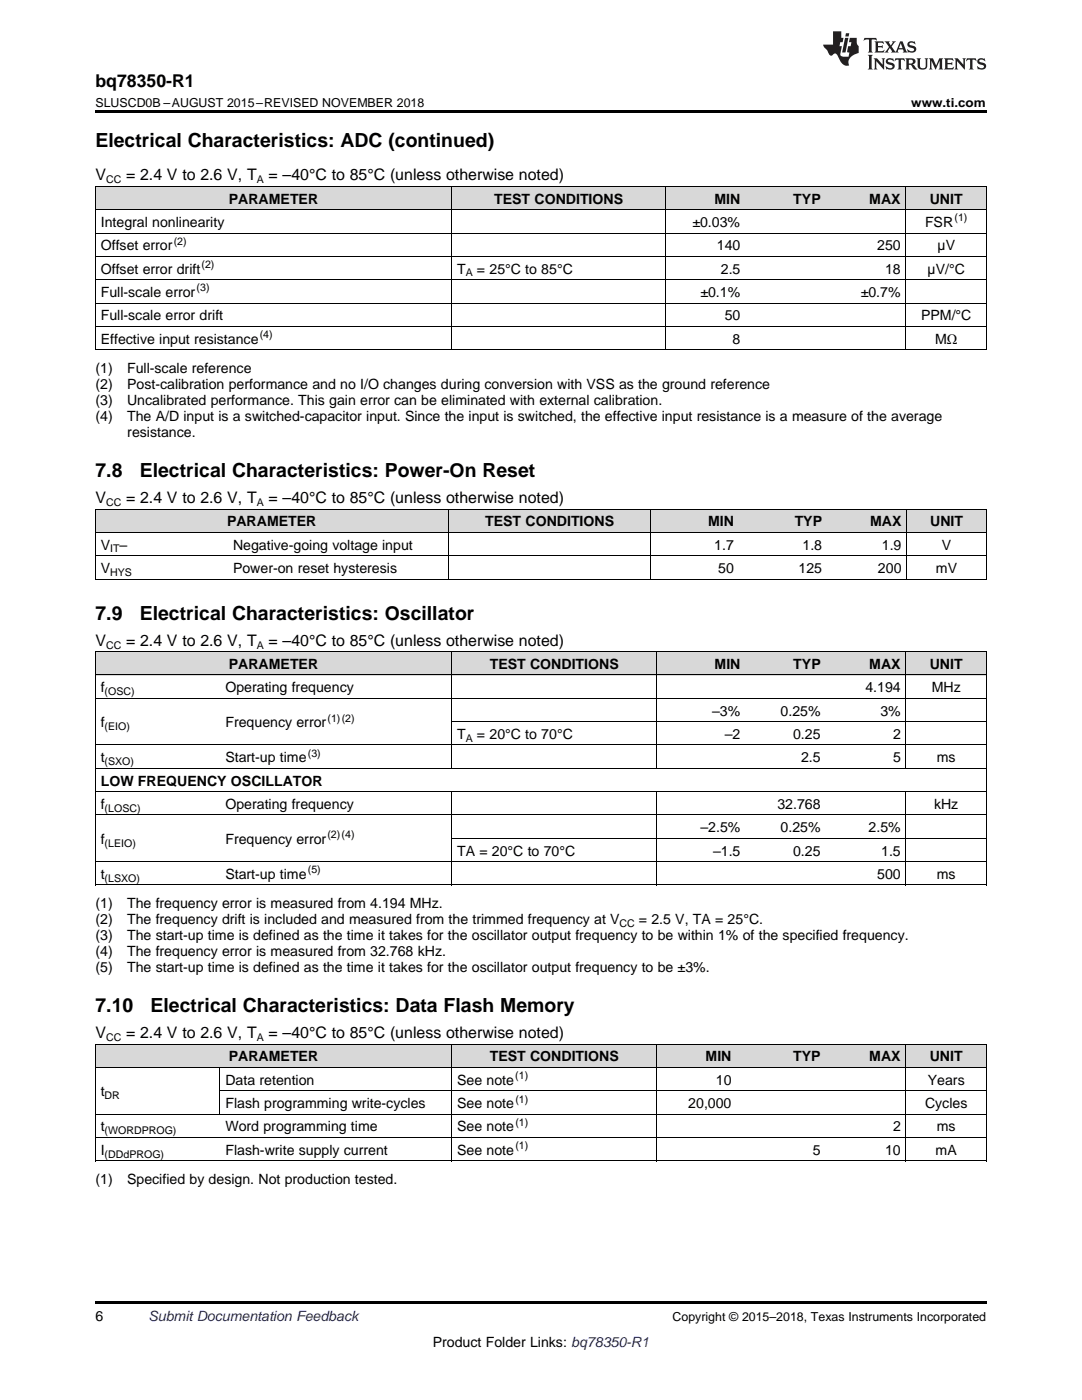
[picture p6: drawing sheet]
<svg xmlns="http://www.w3.org/2000/svg" width="216mm" height="279mm" viewBox="0 0 216 279" stroke-linecap="round" stroke-linejoin="round" font-family="sans-serif">
<defs><g id="words">
<g font-size="3.9">
<text x="19" y="29.3">Electrical Characteristics: ADC (continued)</text>
<text x="19" y="95.2">7.8</text>
<text x="27.9" y="95.2">Electrical Characteristics: Power-On Reset</text>
<text x="19" y="123.7">7.9</text>
<text x="27.9" y="123.7">Electrical Characteristics: Oscillator</text>
<text x="19" y="202">7.10</text>
<text x="30.1" y="202">Electrical Characteristics: Data Flash Memory</text>
</g>
<text font-size="3.5" x="19" y="17.3">bq78350-R1</text>
<g font-size="3.2">
<text x="19" y="36">V</text>
<text x="25.2" y="36">= 2.4 V to 2.6 V, T</text>
<text x="53.6" y="36">= –40°C to 85°C (unless otherwise noted)</text>
<text x="19" y="100.4">V</text>
<text x="25.2" y="100.4">= 2.4 V to 2.6 V, T</text>
<text x="53.6" y="100.4">= –40°C to 85°C (unless otherwise noted)</text>
<text x="19" y="128.8">V</text>
<text x="25.2" y="128.8">= 2.4 V to 2.6 V, T</text>
<text x="53.6" y="128.8">= –40°C to 85°C (unless otherwise noted)</text>
<text x="19" y="207.2">V</text>
<text x="25.2" y="207.2">= 2.4 V to 2.6 V, T</text>
<text x="53.6" y="207.2">= –40°C to 85°C (unless otherwise noted)</text>
</g>
<g font-size="2.8">
<text x="45.6" y="40.6">PARAMETER</text>
<text x="98.6" y="40.6">TEST CONDITIONS</text>
<text x="142.6" y="40.6">MIN</text>
<text x="158.3" y="40.6">TYP</text>
<text x="173.5" y="40.6">MAX</text>
<text x="185.5" y="40.6">UNIT</text>
<text x="20.1" y="45.3">Integral nonlinearity</text>
<text x="138.2" y="45.3">±0.03%</text>
<text x="184.6" y="45.3">FSR</text>
<text x="20.1" y="50">Offset error</text>
<text x="143.1" y="50">140</text>
<text x="175" y="50">250</text>
<text x="187.1" y="50">µV</text>
<text x="20.1" y="54.6">Offset error drift</text>
<text x="20.1" y="59.3">Full-scale error</text>
<text x="91.2" y="54.6">T</text>
<text x="95.2" y="54.6">= 25°C to 85°C</text>
<text x="139.8" y="59.3">±0.1%</text>
<text x="143.8" y="54.6">2.5</text>
<text x="171.8" y="59.3">±0.7%</text>
<text x="176.6" y="54.6">18</text>
<text x="185.1" y="54.6">µV/°C</text>
<text x="20.1" y="63.9">Full-scale error drift</text>
<text x="144.6" y="63.9">50</text>
<text x="183.8" y="63.9">PPM/°C</text>
<text x="20.1" y="68.6">Effective input resistance</text>
<text x="146.2" y="68.6">8</text>
<text x="186.6" y="68.6">MΩ</text>
<text x="19" y="74.4">(1)</text>
<text x="19" y="77.6">(2)</text>
<text x="25.4" y="74.4">Full-scale reference</text>
<text x="25.4" y="77.6">Post-calibration performance and no I/O changes during conversion with VSS as the ground reference</text>
<text x="19" y="80.8">(3)</text>
<text x="19" y="84">(4)</text>
<text x="25.4" y="80.8">Uncalibrated performance. This gain error can be eliminated with external calibration.</text>
<text x="25.4" y="84">The A/D input is a switched-capacitor input. Since the input is switched, the effective input resistance is a measure of the average</text>
<text x="25.4" y="87.1">resistance.</text>
<text x="45.3" y="105">PARAMETER</text>
<text x="96.8" y="105">TEST CONDITIONS</text>
<text x="141.3" y="105">MIN</text>
<text x="158.6" y="105">TYP</text>
<text x="173.6" y="105">MAX</text>
<text x="185.6" y="105">UNIT</text>
<text x="20.1" y="109.7">V –</text>
<text x="46.5" y="109.7">Negative-going voltage input</text>
<text x="142.5" y="109.7">1.7</text>
<text x="160.1" y="109.7">1.8</text>
<text x="176" y="109.7">1.9</text>
<text x="187.9" y="109.7">V</text>
<text x="20.1" y="114.3">V</text>
<text x="46.5" y="114.3">Power-on reset hysteresis</text>
<text x="143.3" y="114.3">50</text>
<text x="159.3" y="114.3">125</text>
<text x="175.2" y="114.3">200</text>
<text x="186.8" y="114.3">mV</text>
<text x="45.6" y="133.5">PARAMETER</text>
<text x="97.7" y="133.5">TEST CONDITIONS</text>
<text x="142.6" y="133.5">MIN</text>
<text x="158.3" y="133.5">TYP</text>
<text x="173.5" y="133.5">MAX</text>
<text x="185.5" y="133.5">UNIT</text>
<text x="20.1" y="138.1">f</text>
<text x="45" y="138.1">Operating frequency</text>
<text x="142.1" y="142.8">–3%</text>
<text x="155.8" y="142.8">0.25%</text>
<text x="172.7" y="138.1">4.194</text>
<text x="175.7" y="142.8">3%</text>
<text x="185.9" y="138.1">MHz</text>
<text x="20.1" y="145.1">f</text>
<text x="45" y="145.1">Frequency error</text>
<text x="91.2" y="147.5">T</text>
<text x="95.2" y="147.5">= 20°C to 70°C</text>
<text x="144.6" y="147.5">–2</text>
<text x="158.3" y="147.5">0.25</text>
<text x="178.2" y="147.5">2</text>
<text x="20.1" y="152.1">t</text>
<text x="45" y="152.1">Start-up time</text>
<text x="159.8" y="152.1">2.5</text>
<text x="178.2" y="152.1">5</text>
<text x="186.9" y="152.1">ms</text>
<text x="20.1" y="156.8">LOW FREQUENCY OSCILLATOR</text>
<text x="20.1" y="161.4">f</text>
<text x="45" y="161.4">Operating frequency</text>
<text x="155.1" y="161.4">32.768</text>
<text x="186.4" y="161.4">kHz</text>
<text x="139.8" y="166.1">–2.5%</text>
<text x="155.8" y="166.1">0.25%</text>
<text x="173.3" y="166.1">2.5%</text>
<text x="20.1" y="168.4">f</text>
<text x="45" y="168.4">Frequency error</text>
<text x="91.2" y="170.7">TA = 20°C to 70°C</text>
<text x="142.3" y="170.7">–1.5</text>
<text x="158.3" y="170.7">0.25</text>
<text x="175.8" y="170.7">1.5</text>
<text x="20.1" y="175.4">t</text>
<text x="45" y="175.4">Start-up time</text>
<text x="175" y="175.4">500</text>
<text x="186.9" y="175.4">ms</text>
<text x="19" y="181.3">(1)</text>
<text x="19" y="184.4">(2)</text>
<text x="25.4" y="181.3">The frequency error is measured from 4.194 MHz.</text>
<text x="25.4" y="184.4">The frequency drift is included and measured from the trimmed frequency at V</text>
<text x="127.5" y="184.4">= 2.5 V, TA = 25°C.</text>
<text x="19" y="187.6">(3)</text>
<text x="19" y="190.8">(4)</text>
<text x="25.4" y="187.6">The start-up time is defined as the time it takes for the oscillator output frequency to be within 1% of the specified frequency.</text>
<text x="25.4" y="190.8">The frequency error is measured from 32.768 kHz.</text>
<text x="19" y="194">(5)</text>
<text x="25.4" y="194">The start-up time is defined as the time it takes for the oscillator output frequency to be ±3%.</text>
<text x="45.6" y="211.8">PARAMETER</text>
<text x="97.7" y="211.8">TEST CONDITIONS</text>
<text x="140.8" y="211.8">MIN</text>
<text x="158.3" y="211.8">TYP</text>
<text x="173.5" y="211.8">MAX</text>
<text x="185.5" y="211.8">UNIT</text>
<text x="20.1" y="218.8">t</text>
<text x="45" y="216.5">Data retention</text>
<text x="45" y="221.2">Flash programming write-cycles</text>
<text x="91.2" y="216.5">See note</text>
<text x="91.2" y="221.2">See note</text>
<text x="137.3" y="221.2">20,000</text>
<text x="142.8" y="216.5">10</text>
<text x="184.6" y="221.2">Cycles</text>
<text x="185.1" y="216.5">Years</text>
<text x="20.1" y="225.8">t</text>
<text x="45" y="225.8">Word programming time</text>
<text x="91.2" y="225.8">See note</text>
<text x="178.2" y="225.8">2</text>
<text x="186.9" y="225.8">ms</text>
<text x="20.1" y="230.5">I</text>
<text x="45" y="230.5">Flash-write supply current</text>
<text x="91.2" y="230.5">See note</text>
<text x="162.2" y="230.5">5</text>
<text x="176.6" y="230.5">10</text>
<text x="186.7" y="230.5">mA</text>
<text x="19" y="236.3">(1)</text>
<text x="25.4" y="236.3">Specified by design. Not production tested.</text>
<text x="19" y="263.6">6</text>
<text x="86.4" y="268.9">Product Folder Links: bq78350-R1</text>
</g>
<text font-size="2.8" fill="#0000c8" x="29.6" y="263.6">Submit Documentation Feedback</text>
<g font-size="2.5">
<text x="19" y="21.4">SLUSCD0B –AUGUST 2015–REVISED NOVEMBER 2018</text>
<text x="181.8" y="21.4">www.ti.com</text>
<text x="134.2" y="263.6">Copyright © 2015–2018, Texas Instruments Incorporated</text>
</g>
<g font-size="2.1">
<text x="21.2" y="36.6">CC</text>
<text x="51.2" y="36.6">A</text>
<text x="190.5" y="44.2">(1)</text>
<text x="34.7" y="48.8">(2)</text>
<text x="40.2" y="53.5">(2)</text>
<text x="39.2" y="58.1">(3)</text>
<text x="92.9" y="55.2">A</text>
<text x="51.8" y="67.5">(4)</text>
<text x="21.2" y="101">CC</text>
<text x="51.2" y="101">A</text>
<text x="22" y="110.2">IT</text>
<text x="22" y="114.9">HYS</text>
<text x="21.2" y="129.5">CC</text>
<text x="51.2" y="129.5">A</text>
<text x="20.9" y="138.7">(OSC)</text>
<text x="20.9" y="145.7">(EIO)</text>
<text x="65.4" y="144">(1)(2)</text>
<text x="92.9" y="148">A</text>
<text x="20.9" y="152.7">(SXO)</text>
<text x="61.4" y="151">(3)</text>
<text x="20.9" y="162">(LOSC)</text>
<text x="65.3" y="167.3">(2)(4)</text>
<text x="20.9" y="169">(LEIO)</text>
<text x="20.9" y="176">(LSXO)</text>
<text x="61.4" y="174.3">(5)</text>
<text x="123.6" y="185">CC</text>
<text x="21.2" y="207.8">CC</text>
<text x="51.2" y="207.8">A</text>
<text x="102.8" y="215.4">(1)</text>
<text x="20.9" y="219.4">DR</text>
<text x="102.8" y="220">(1)</text>
<text x="20.9" y="226.4">(WORDPROG)</text>
<text x="102.8" y="224.7">(1)</text>
<text x="20.9" y="231">(DDdPROG)</text>
<text x="102.8" y="229.3">(1)</text>
</g>
</g></defs>
<g fill="#d8d8d8">
<path d="M19 208.5h24.9v4.6h-24.9z"/>
<path d="M43.9 208.5h46.3v4.6h-46.3z"/>
<path d="M90.2 208.5h40.9v4.6h-40.9z"/>
<path d="M131.1 208.5h15.9v4.6h-15.9z"/>
<path d="M147 208.5h17.8v4.6h-17.8z"/>
<path d="M164.8 208.5h16v4.6h-16z"/>
<path d="M180.8 208.5h16v4.6h-16z"/>
<path d="M19 130.1h24.9v4.7h-24.9z"/>
<path d="M43.9 130.1h46.3v4.7h-46.3z"/>
<path d="M90.2 130.1h40.9v4.7h-40.9z"/>
<path d="M131.1 130.1h17.7v4.7h-17.7z"/>
<path d="M148.8 130.1h16v4.7h-16z"/>
<path d="M164.8 130.1h16v4.7h-16z"/>
<path d="M180.8 130.1h16v4.7h-16z"/>
<path d="M19 101.6h26.4v4.7h-26.4z"/>
<path d="M45.4 101.6h44.1v4.7h-44.1z"/>
<path d="M89.5 101.6h40.4v4.7h-40.4z"/>
<path d="M129.9 101.6h17.6v4.7h-17.6z"/>
<path d="M147.5 101.6h17.6v4.7h-17.6z"/>
<path d="M165.1 101.6h15.9v4.7h-15.9z"/>
<path d="M181 101.6h15.8v4.7h-15.8z"/>
<path d="M19 37.3h71.2v4.6h-71.2z"/>
<path d="M90.2 37.3h42.6v4.6h-42.6z"/>
<path d="M132.8 37.3h16v4.6h-16z"/>
<path d="M148.8 37.3h16v4.6h-16z"/>
<path d="M164.8 37.3h16v4.6h-16z"/>
<path d="M180.8 37.3h16v4.6h-16z"/>
</g>
<g fill="#000">
<path d="M19 22h177.8v.5h-177.8zM19 69.8h.2zM132.7 69.8h.1zM180.7 69.8h.1zM196.7 69.8h.1zM19 115.6h.2zM89.4 115.6h.1zM129.8 115.6h.1zM180.9 115.6h.1zM196.7 115.6h.1zM19 176.6l.2 .1zM90.1 176.6l.1 .1z"/>
<path d="M131 176.6l.1 .1zM180.7 176.6l.1 .1zM196.7 176.6l.1 .1zM19 231.7h.2zM90.1 231.7h.1zM131 231.7h.1zM180.7 231.7h.1zM196.7 231.7h.1zM19 259.7h177.8v.5h-177.8z"/>
</g>
<g fill="none" stroke="#000" stroke-width=".2">
<path d="M19 37.2h177.8v32.6M19.1 37.2v32.6M90.1 37.2v32.6M132.8 37.2v32.6M180.8 37.2v32.6M19 55.8h177.8M19 51.2h177.8M19 46.5h177.8M19 41.9h177.8M19 69.8h177.8M19 65.1h177.8M19 60.5h177.8"/>
<path d="M19 115.6h177.8M19 110.9h177.8M19 106.2h177.8M19 101.6h177.8M19.1 101.6v14M89.4 101.6v14M129.9 101.6v14M180.9 101.6v14M196.8 101.6v14M19 130.1h177.8v46.6M19 139.4h177.8M19 134.7h177.8"/>
<path d="M19.1 130.1v46.6M90.1 130.1v23.3M131 130.1v23.3M180.8 130.1v23.3M19 158h177.8M19 153.3h177.8M19 148.7h177.8M90.1 158v18.7M90.2 144h106.6M131 158v18.7M180.8 158v18.7M19 176.6h177.8"/>
<path d="M19 172h177.8M19 162.6h177.8M90.2 167.3h106.6M19 208.4h177.8v23.3M19 213.1h177.8M19.1 208.4v23.3M43.9 213.1v9.3M43.9 217.7h152.9M90.1 208.4v23.3M131 208.4v23.3M180.8 208.4v23.3M19 231.7h177.8"/>
<path d="M19 227h177.8M19 222.4h177.8"/>
</g>
<g fill="#231f20">
<path d="M172.5 7.6l-.1 .5 .4-.2h.6v.1v2.1l-.2 .4h.9l-.2-.4v-2.1l.1-.1h.5l.5 .2-.2-.5zM174.5 8.3l.2 .3v1.5l-.2 .4h1.8l.2-.6a1.04 1.04 0 0 1-1.3 .2v-.7h.6l.3 .2v-.6l-.3 .2h-.6v-.6l.8-.1 .4 .3-.2-.5zM176.5 8.3l.9 1.1-.9 1.1h.8l-.2-.2 .4-.7 .5 .7-.2 .2h1.5l-.2-.2 .2-.4h.9l.1 .4-.2 .2h1l-.3-.3-.7-1.9h-.5l-.9 2-.8-1 .9-1h-.8l.1 .3-.4 .5-.3-.6 .1-.2zM179.7 8.6l.4 1h-.7zM181.3 8.4a.63 .63 0 0 0-.2 .7 .63 .63 0 0 0 .6 .4l.6 .2 .1 .2a.75 .75 0 0 1-.7 .4 .75 .75 0 0 1-.6-.5l.1 .7 .1-.1a1.11 1.11 0 0 0 1.5-.6 1.13 1.13 0 0 0-1.2-.8l-.1-.4a1.04 1.04 0 0 1 1.2 .2l-.2-.5-.2 .1-.4-.2zM173.2 10.9l.2 .4v2.2l-.2 .4h1l-.3-.4v-2.2l.3-.4zM174.3 11.6l.3 .4v1.5l-.3 .4h.8l-.2-.4v-1.3l1.5 1.7v-1.9l.2-.4h-.7l.2 .4v.9l-1.1-1.3zM177 11.8a.62 .62 0 0 0-.2 .7 .62 .62 0 0 0 .6 .4l.6 .1 .1 .3a.76 .76 0 0 1-.7 .3 .76 .76 0 0 1-.7-.4l.2 .7 .1-.1a1.11 1.11 0 0 0 1.5-.6 1.13 1.13 0 0 0-1.2-.8l-.1-.4a1.04 1.04 0 0 1 1.2 .2l-.2-.6-.2 .1-.5-.1zM178.7 11.6l-.2 .6a.61 .61 0 0 1 .8-.3v1.6l-.2 .4h.9l-.2-.4v-1.6a.63 .63 0 0 1 .7 .3l-.1-.6zM180.6 11.6l.3 .4v1.5l-.3 .4h1l-.2-.2-.1-.8 .6 .2a.76 .76 0 0 0 1.2 .7l-1-1a.58 .58 0 0 0 .6-.5 .58 .58 0 0 0-.5-.6zM181.4 11.9h.1a.45 .45 0 0 1 .5 .1 .45 .45 0 0 1 .1 .5l-.8 .2zM182.9 11.6l.2 .2a2.17 2.17 0 0 0 .3 1.9 .99 .99 0 0 0 1.6-.6v-1.1l.2-.4h-.7l.2 .2a1.92 1.92 0 0 1-.2 1.8 .6 .6 0 0 1-.9-.5v-1.1l.2-.4zM185.4 11.6l.2 .4v1.5l-.2 .4h.7l-.2-.4v-1.4l.8 1.8 .8-1.8v1.4l-.2 .4h.9l-.2-.4v-1.5l.2-.4h-.8l-.6 1.5-.6-1.5zM188.4 11.6l.2 .4v1.5l-.2 .4h1.8l.1-.6a1.04 1.04 0 0 1-1.2 .1v-.6h.5l.4 .2v-.6l-.4 .2h-.5v-.7h.8l.3 .3-.1-.6zM190.5 11.6l.2 .4v1.5l-.2 .4h.7l-.2-.4v-1.3l1.5 1.7v-1.9l.2-.4h-.7l.2 .4v.9l-1.1-1.3zM192.9 11.6l-.1 .6a.61 .61 0 0 1 .7-.3l.1 1.6-.3 .4h1l-.3-.4 .1-1.6a.63 .63 0 0 1 .7 .3l-.1-.6zM195.2 11.8a.62 .62 0 0 0-.2 .7 .62 .62 0 0 0 .6 .4l.6 .1 .1 .3a.76 .76 0 0 1-.7 .3 .76 .76 0 0 1-.6-.4l.1 .7 .1-.1a1.11 1.11 0 0 0 1.6-.6 1.13 1.13 0 0 0-1.3-.8l-.1-.4a1.04 1.04 0 0 1 1.2 .2l-.1-.6-.2 .1-.5-.1z"/>
<path d="M166.2 6.3v2.6h-1.9v.4l.8 .9a.91 .91 0 0 0 1 .8 .56 .56 0 0 1 .5-.3 .56 .56 0 0 1 .5 .3l.4 .8a1.53 1.53 0 0 0 1.9 1.2 1.54 1.54 0 0 1 1-2.1l.9-.3v-1.4a1.52 1.52 0 0 1-.4-1.6h-1.3l-.2 .8h.5l-.2 .8h-.5l-.1 1v.2l.4 .1-.2 .8a1.93 1.93 0 0 1-1.6-.3l.3-1.8h-.5l.2-.8h.4l.2-.8h-.4v-1.3zM168.6 7.6l-.6 2.9h.7l.6-2.9zM168.8 6.6l-.1 .7h.6l.2-.7z"/>
</g>
<use href="#words"/>
</svg>
